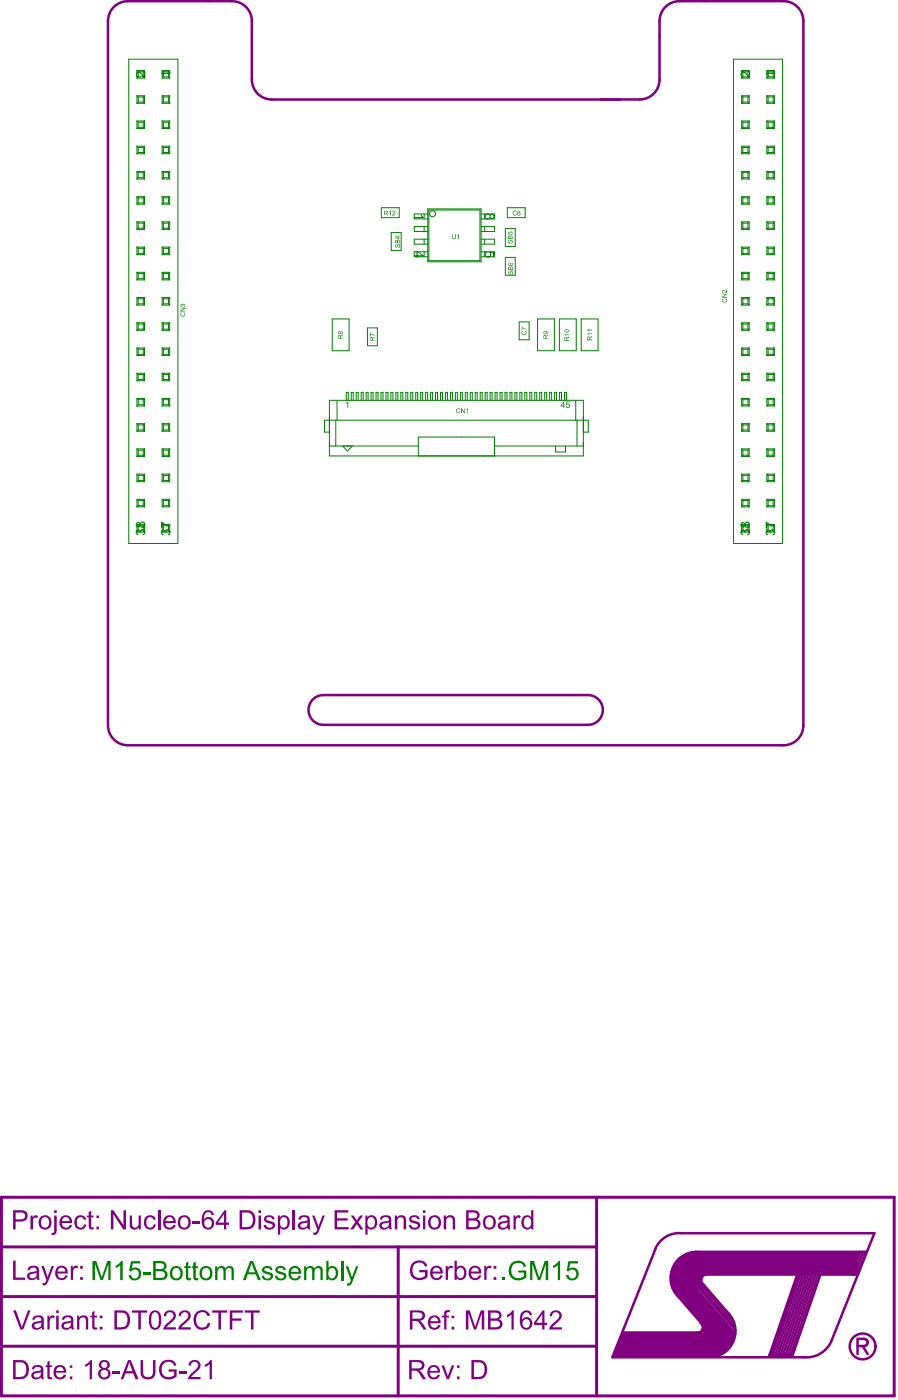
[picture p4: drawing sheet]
<svg xmlns="http://www.w3.org/2000/svg" width="301mm" height="469mm" viewBox="0 0 301 469" stroke-linecap="round" stroke-linejoin="round" font-family="sans-serif">
<g fill="#800080">
<path d="M208.5 446.6h26.1l1.5-2.5 7.3 8.4-2.5 2.4h-35.7z"/>
<path d="M228.7 420.8l4.8-1.3h54v7.7h-51.6l-2.3 5.9-4.1 4-4.6-6.1v-5.5z"/>
</g>
<path d="M.5 401.2h299.1v66.6h-299.1zM.5 417.9h199.4M133.4 417.9v49.9M199.9 401.2v66.6M.5 434.5h199.4M.5 451.2h199.4M257.8 454.2h7.8" fill="none" stroke="#800080" stroke-width="1"/>
<g fill="none" stroke="#800080" stroke-width=".85">
<path d="M219.6 418.6l-14.4 36.3h64.2M228.4 413.3h64.6l-14.3 35.9M234.3 419.5h55.7l-2.5 7.7h-12.3M287.8 419.5l-2.5 7.6M288.3 419.5l-2.5 7.7M289.2 419.5l-2.5 7.7M225.4 431.7l18 20.8M226.3 431.7l17.6 20.4M226.3 430.9l17.6 20.3M226.6 427.2h43.2M226.7 430.4l17.6 20.4M227.1 430l17.6 20.4"/>
<path d="M227.5 434.8l10.2 11.8h-29.2M227.5 429.6l17.7 20.4M227.9 429.2l17.7 20.3M228.1 422.7l17.7 20.4M228.4 428.8l17.4 20.1M228.4 427.9l17.6 20.4M228.4 427.1l17.6 20.3M228.4 424.1l17.6 20.4M228.8 426.6l17.6 20.4M228.8 425.4l17.6 20.3M235.8 430.5l7.8 9.1M267.4 426.3l-9.6 27.9"/>
<path d="M268.1 426.3l-9.5 27.7M268.5 426.3l-9.5 27.7M269.4 426.3l-9.6 27.7M270.2 426.3l-9.5 27.7M271.1 426.3l-9.6 27.7M271.9 426.3l-9.5 27.7M272.8 426.3l-9.6 27.7M273.6 426.3l-9.5 27.7M274.4 426.3l-9.5 27.7M275.2 426.3l-9.6 27.9"/>
</g>
<g fill="#800080">
<path d="M10.2 407.4h.8v.6a1.1 1.1 0 0 1 1.7-.5l-.2 .7a.99 .99 0 0 0-1.1 .1 .99 .99 0 0 0-.3 1.1v2.6h-.9z"/>
<path d="M25.8 407.6a2.04 2.04 0 0 1 3.1 1.1l-.8 .1a1.26 1.26 0 0 0-1.6-.8 1.26 1.26 0 0 0-.7 1.7 1.28 1.28 0 0 0 .8 1.7 1.28 1.28 0 0 0 1.6-1.1l.8 .1a2.09 2.09 0 0 1-2.6 1.6 2.09 2.09 0 0 1-1.5-2.6l.3-1.1z"/>
<path d="M29.7 406.2l.9-.4v1.6h.7v.6h-.7v3.2l.7 .1v.7a1.14 1.14 0 0 1-1.2-.1 1.14 1.14 0 0 1-.4-1.2v-2.7h-.6v-.6h.6z"/>
<path d="M37.1 405.6h.9l3.4 5v-5h.8v6.4h-.9l-3.3-5v5h-.9z"/>
<path d="M43.5 407.4h.7v2.5a1.17 1.17 0 0 0 1.2 1.5 1.17 1.17 0 0 0 1-1.6v-2.4h.8v4.6h-.7v-.7a1.65 1.65 0 0 1-1.9 .7 1.65 1.65 0 0 1-1.1-1.8z"/>
<path d="M49.1 407.6a2.04 2.04 0 0 1 3.1 1.1l-.8 .1a1.26 1.26 0 0 0-1.6-.8 1.26 1.26 0 0 0-.7 1.7 1.28 1.28 0 0 0 .8 1.6 1.28 1.28 0 0 0 1.6-1l.8 .1a2.08 2.08 0 0 1-2.7 1.6 2.08 2.08 0 0 1-1.3-2.8l.2-.9z"/>
<path d="M52.9 405.6h.8v6.4h-.8z"/>
<path d="M64.5 409.3h2.5v.8h-2.5z"/>
<path d="M89 407.5l.8-.2a1.69 1.69 0 0 1 2.2 1.3h-.7a1.07 1.07 0 0 0-1-.7 1.07 1.07 0 0 0-1.1 .7l.2 .3 1.2 .3a1.41 1.41 0 0 1 1.5 1.1 1.41 1.41 0 0 1-.8 1.6h-.2a2 2 0 0 1-2.6-.8l-.2-.5 .8-.1a1.16 1.16 0 0 0 1.1 .9 1.16 1.16 0 0 0 1.2-.9l-1.3-.5a1.41 1.41 0 0 1-1.4-2z"/>
<path d="M98 405.6h.9v6.4h-.9z"/>
<path d="M104.6 407.4h.8l1.3 3.7 1.4-3.7h.7l-2.1 5.5a1.25 1.25 0 0 1-1.7 .9l-.1-.8a1.02 1.02 0 0 0 1.4-1z"/>
<path d="M112.1 405.6h4.6v.8h-3.7v1.9h3.5v.8h-3.5v2.2h3.9v.7h-4.8z"/>
<path d="M117.5 407.4h1l1.1 1.6 1.1-1.6h1l-1.6 2.2 1.6 2.4h-1l-1.1-1.8-1.2 1.8h-1l1.6-2.4z"/>
<path d="M132.3 407.4h.8v.6a1.64 1.64 0 0 1 1.9-.7 1.64 1.64 0 0 1 1.1 1.8v2.9h-.8v-2.9a1.1 1.1 0 0 0-1.3-1.1 1.1 1.1 0 0 0-.9 1.5v2.5h-.8z"/>
<path d="M137.6 407.5l.9-.2a1.69 1.69 0 0 1 2.2 1.3h-.8a1.04 1.04 0 0 0-1-.7 1.04 1.04 0 0 0-1 .8l1.1 .5a1.48 1.48 0 0 1 1.5 .6 1.48 1.48 0 0 1 .1 1.6l-.9 .5a2.11 2.11 0 0 1-2.8-1.3l.9-.1a1.11 1.11 0 0 0 1.1 .9 1.11 1.11 0 0 0 1.1-.9l-1.4-.6a1.33 1.33 0 0 1-1.4-.8 1.33 1.33 0 0 1 .4-1.6z"/>
<path d="M148.7 407.4h.7v.6a1.64 1.64 0 0 1 2-.7 1.64 1.64 0 0 1 1.1 1.8v2.9h-.8v-2.9a1.13 1.13 0 0 0-1.3-1.1 1.13 1.13 0 0 0-.9 1.5v2.5h-.8z"/>
<path d="M172.1 407.4h.6v.6a1.1 1.1 0 0 1 1.8-.5l-.2 .7a.99 .99 0 0 0-1.2 .1 .99 .99 0 0 0-.3 1.1v2.6h-.7z"/>
<path d="M147.9 457.6h.9l1.2 3.7 1.4-3.7h.8l-1.7 4.6h-.8z"/>
<path d="M149.3 439.2l1.4-.1v.7a.69 .69 0 0 0-.8 0 .69 .69 0 0 0-.3 .7v.4h.9v.6h-.9v4.1h-.7v-4.1h-.8v-.6h.8v-1.2z"/>
<path d="M156.1 439.2h1.3l1.8 5.5 1.9-5.5h1.2v6.4h-.9v-5.4l-1.8 5.4h-.8l-1.8-5.5v5.5h-.9z"/>
<path d="M169.9 440.7l.9-.5 .8-1h.6v6.4h-.8v-5l-1.5 .9z"/>
<path d="M184.8 439.6l.9-.4a1.91 1.91 0 0 1 2.4 1 1.91 1.91 0 0 1-.8 2.5l-2.1 2.1h3.1v.8h-4.2a5.1 5.1 0 0 1 2.3-3.1 1.4 1.4 0 0 0 1.1-1.4 1.4 1.4 0 0 0-1.1-1.4 1.21 1.21 0 0 0-1.4 1.4l-.9-.1z"/>
<path d="M15.9 456.4l.7-.4v1.6h.8v.6h-.8v3.1l.4 .3 .4-.1 .2 .7h-.8a.97 .97 0 0 1-.9-1.3v-2.7h-.6v-.6h.6z"/>
<path d="M28.5 457.3l1-.5 .8-1h.5v6.4h-.7v-5l-1.6 1z"/>
<path d="M37.7 459.5h2.5v.8h-2.5z"/>
<path d="M47.1 455.8h.9v3.7a1.68 1.68 0 0 0 1.6 2.1 1.68 1.68 0 0 0 1.6-2.1v-3.7h.9v3.8a2.51 2.51 0 0 1-2 2.7 2.51 2.51 0 0 1-2.9-1.8z"/>
<path d="M54.5 456.2l.5-.1a2.83 2.83 0 0 1 4.1 1.5l-.8 .2a2.24 2.24 0 0 0-2.9-1.2 2.24 2.24 0 0 0-1.2 2.8 2.48 2.48 0 0 0 4.1 1.5v-1.2h-1.8v-.8h2.7v2.5l-1.6 .8a3.4 3.4 0 0 1-4-1.7 3.4 3.4 0 0 1 .9-4.3z"/>
<path d="M60 459.5h2.5v.8h-2.5z"/>
<path d="M63.8 456.2l.5-.2a2 2 0 0 1 2.7 .8 2 2 0 0 1-.9 2.7l-2 2h3.1v.7h-4.2l.6-1.4 1.6-1.4a1.79 1.79 0 0 0 .8-2.7 1.28 1.28 0 0 0-1.3-.2 1.28 1.28 0 0 0-.8 1.2l-.7-.1z"/>
<path d="M68.7 457.3l1-.5 .8-1h.5v6.4h-.8v-5l-1.6 1z"/>
<path d="M5.2 406.4v2.2h1.8a1.17 1.17 0 0 0 1.5-1 1.17 1.17 0 0 0-1.4-1.2zM4.4 405.6l3.3 .1a1.9 1.9 0 0 1 1.6 2.2 1.9 1.9 0 0 1-2.4 1.5h-1.7v2.6h-.8z"/>
<path d="M14.1 408.3l-.3 .9a1.48 1.48 0 0 0 .3 1.8 1.48 1.48 0 0 0 1.9 .1l.4-.8a1.57 1.57 0 0 0-.2-1.7 1.57 1.57 0 0 0-1.6-.6zM13.7 407.7l.2-.2a2.31 2.31 0 0 1 2.6 .3 2.31 2.31 0 0 1 .7 2.5 2.22 2.22 0 0 1-2.9 1.6 2.22 2.22 0 0 1-1.2-3.1z"/>
<path d="M18.2 405.6h.8v.9h-.8zM18.2 407.4h.8v4.9a1.29 1.29 0 0 1-.4 1.3 1.29 1.29 0 0 1-1.4 .2l.1-.7a.66 .66 0 0 0 .8-.1 .66 .66 0 0 0 .1-.8z"/>
<path d="M21.3 408.1l-.5 1.1h2.6a1.35 1.35 0 0 0-2.1-1.1zM20.7 407.7l.8-.4h.9a2.13 2.13 0 0 1 1.7 2.6h-3.4a1.35 1.35 0 0 0 1 1.5 1.35 1.35 0 0 0 1.6-.9l.8 .2a2.22 2.22 0 0 1-2.8 1.2 2.22 2.22 0 0 1-1.3-2.8z"/>
<path d="M32.3 407.4h.9v.8h-.9zM32.3 411.1h.9v.9h-.9z"/>
<path d="M55.8 408.3l-.3 .9h2.6a1.32 1.32 0 0 0-.8-1.2 1.32 1.32 0 0 0-1.5 .3zM55.4 407.7l.7-.3a2.15 2.15 0 0 1 2.8 2.5h-3.4a1.35 1.35 0 0 0 1 1.5 1.35 1.35 0 0 0 1.6-.9l.7 .1a2.2 2.2 0 0 1-2.8 1.3 2.2 2.2 0 0 1-1.3-2.8z"/>
<path d="M60.8 408.3l-.3 .6a1.56 1.56 0 0 0 .1 1.9 1.56 1.56 0 0 0 2 .4l.3-.5a1.87 1.87 0 0 0-1.3-2.8zM60.3 407.7l.3-.2a2.23 2.23 0 0 1 3.3 2.2 2.24 2.24 0 0 1-2.7 2.3 2.24 2.24 0 0 1-1.5-3.2z"/>
<path d="M68.4 406.1a1.97 1.97 0 0 1 3.3 1.1h-.8a1.3 1.3 0 0 0-1.5-.9 1.3 1.3 0 0 0-1 1.5l-.1 .9a2.01 2.01 0 0 1 2.9-.3 2.01 2.01 0 0 1 .1 2.9 2.24 2.24 0 0 1-2.6 .5 2.24 2.24 0 0 1-1.2-2.5l.4-2.4zM68.8 408.9a1.39 1.39 0 0 0 0 2.1 1.39 1.39 0 0 0 2-.2 1.39 1.39 0 0 0-.2-1.9 1.39 1.39 0 0 0-1.8 0z"/>
<path d="M75.1 406.9l-2.1 2.8h2.1zM75.2 405.6h.6v4.1h.9v.8h-.9v1.5h-.7v-1.5h-2.8v-.8z"/>
<path d="M81.1 406.4v4.9l1.8-.1a2.13 2.13 0 0 0 1.8-3 1.76 1.76 0 0 0-2-1.8zM80.3 405.6h2.4a3.1 3.1 0 0 1 2.7 4.5v.1a2.56 2.56 0 0 1-2.7 1.8h-2.4z"/>
<path d="M86.6 405.6h.9v.9h-.9zM86.6 407.4h.9v4.6h-.9z"/>
<path d="M93.1 407.4h.7l.1 .5a1.93 1.93 0 0 1 2.4-.3 1.93 1.93 0 0 1 .8 2.2 1.94 1.94 0 0 1-1 2 1.94 1.94 0 0 1-2.2-.3v2.3h-.8zM94.5 408l-.4 .6a2 2 0 0 0 .6 2.7 1.44 1.44 0 0 0 1.6-1.8 1.34 1.34 0 0 0-1.8-1.5z"/>
<path d="M100.8 410.2a.91 .91 0 0 0 .3 1.2 .91 .91 0 0 0 1.1-.1l.7-.5 .1-1.1zM100.6 407.5l.8-.2a1.73 1.73 0 0 1 2.4 1.7v2.5l.3 .5h-.8l-.2-.6-.2 .1a1.77 1.77 0 0 1-1.8 .6 1.77 1.77 0 0 1-1.3-1.5l.4-.9 1.9-.5a.71 .71 0 0 0 .9-.6 .71 .71 0 0 0-.9-.7l-1.2 .3-.2 .6-.7-.2z"/>
<path d="M122.4 407.4h.7v.6a1.93 1.93 0 0 1 2.4-.4 1.93 1.93 0 0 1 .9 2.2 1.91 1.91 0 0 1-1 2 1.91 1.91 0 0 1-2.2-.3v2.3h-.8zM123.8 408l-.4 .6a1.65 1.65 0 0 0-.2 1.9 1.65 1.65 0 0 0 1.6 .8l.5-.3 .2-.5a2.07 2.07 0 0 0-1-2.6z"/>
<path d="M128.2 410.2l-.2 .2a.99 .99 0 0 0 .5 1.1 .99 .99 0 0 0 1.2-.2l.6-.7 .1-.9zM127.8 407.6l1.3-.3a1.51 1.51 0 0 1 2 1.7v2.3l.3 .7h-.9l-.1-.5h-.2a1.8 1.8 0 0 1-1.8 .6 1.8 1.8 0 0 1-1.3-1.4l.6-1 2-.5a.6 .6 0 0 0 .7-.5 .6 .6 0 0 0-.5-.7 1.27 1.27 0 0 0-1.9 .8l-.8-.2z"/>
<path d="M141.8 405.6h.7v.9h-.7zM141.8 407.4h.7v4.6h-.7z"/>
<path d="M144.6 408.3l-.3 .9a1.48 1.48 0 0 0 .3 1.8 1.48 1.48 0 0 0 1.9 .1l.3-.6a1.58 1.58 0 0 0 0-1.8 1.58 1.58 0 0 0-1.7-.7zM144.3 407.6l.2-.1a2.32 2.32 0 0 1 2.7 .4 2.32 2.32 0 0 1 .5 2.7 2.22 2.22 0 0 1-3 1.3 2.22 2.22 0 0 1-1.1-3.1z"/>
<path d="M157 406.4v1.9h1.7a1.01 1.01 0 0 0 1.2-1.1 1.01 1.01 0 0 0-1.3-.8zM157 409.1v2.2h1.9a1.13 1.13 0 0 0 1.3-1.2 1.13 1.13 0 0 0-1.5-1zM156.2 405.6h2.5a1.59 1.59 0 0 1 1.9 1 1.59 1.59 0 0 1-.8 2 1.8 1.8 0 0 1 1.2 2.1 1.8 1.8 0 0 1-2.1 1.3h-2.7z"/>
<path d="M163.3 408l-.6 1.1a1.55 1.55 0 0 0 .2 1.8 1.55 1.55 0 0 0 1.9 .3l.5-1.1a1.49 1.49 0 0 0-.2-1.6 1.49 1.49 0 0 0-1.5-.5zM162.5 407.7l.4-.2a2.42 2.42 0 0 1 2.7 .4l.4 .7 .2 1.1a2.24 2.24 0 0 1-2.8 2.3 2.24 2.24 0 0 1-1.4-3.4z"/>
<path d="M167.9 410.2a.82 .82 0 0 0 0 1.1 .82 .82 0 0 0 1 .1 1.4 1.4 0 0 0 1.1-1.7zM167.4 407.7l.6-.3 1-.1a1.43 1.43 0 0 1 1.8 1.7l.3 3h-.9l-.1-.6-.1 .1a1.75 1.75 0 0 1-2 .6 1.75 1.75 0 0 1-1.2-1.8l.7-.7 1.5-.4a.72 .72 0 0 0 1-.6 .72 .72 0 0 0-.9-.7l-1.1 .2-.3 .7-.8-.2z"/>
<path d="M175.6 407.5a1.87 1.87 0 0 1 2.4 .4v-2.3h.7v6.4h-.7l-.1-.5a1.99 1.99 0 0 1-2.4 .2 1.99 1.99 0 0 1-.8-2.2l.2-1.1zM176.1 408l-.6 1.2a1.47 1.47 0 0 0 .3 1.7 1.47 1.47 0 0 0 1.6 .4l.5-.7 .1-.9a1.36 1.36 0 0 0-.4-1.4 1.36 1.36 0 0 0-1.5-.3z"/>
<path d="M138 456.5v2.1h1.9a1.11 1.11 0 0 0 1.5-1 1.11 1.11 0 0 0-1.4-1.1zM137.1 455.8h3a1.76 1.76 0 0 1 2.2 1.5 1.76 1.76 0 0 1-1.9 2l1 .8 1.4 2.1h-1.1l-1-1.7a1.78 1.78 0 0 0-1.6-1.1h-1.1v2.8h-.9z"/>
<path d="M144.5 458.4l-.5 1h2.7a1.32 1.32 0 0 0-.8-1.2 1.32 1.32 0 0 0-1.4 .2zM144 457.9l.2-.1a2.19 2.19 0 0 1 2.4 0 2.19 2.19 0 0 1 .9 2.2h-3.5a1.35 1.35 0 0 0 1 1.6 1.35 1.35 0 0 0 1.7-.9l.7 .1a2.2 2.2 0 0 1-2.8 1.3 2.2 2.2 0 0 1-1.3-2.8z"/>
<path d="M153.2 457.6h.8v.8h-.8zM153.2 461.3h.8v.9h-.8z"/>
<path d="M158.8 456.6v4.9l1.6-.1a2.08 2.08 0 0 0 2-2.9 1.87 1.87 0 0 0-2.1-1.9zM158 455.8h2.4a2.94 2.94 0 0 1 2.8 3.8 2.59 2.59 0 0 1-3 2.6h-2.2z"/>
<path d="M138.2 439.8v2.1h1.9a1.11 1.11 0 0 0 1.5-1 1.11 1.11 0 0 0-1.4-1.1zM137.4 439.2h2.9a1.79 1.79 0 0 1 2.1 1.5 1.79 1.79 0 0 1-1.7 2l.8 .6 1.4 2.3h-1l-1.2-2a1.45 1.45 0 0 0-1.4-.9h-1.1v2.9h-.8z"/>
<path d="M144.8 441.7l-.6 1.1h2.6a1.31 1.31 0 0 0-2-1.1zM144 441.4l.9-.5a2.15 2.15 0 0 1 2.8 2.6h-3.5a1.35 1.35 0 0 0 1 1.5 1.35 1.35 0 0 0 1.6-.9l.8 .1a2.22 2.22 0 0 1-2.9 1.3 2.22 2.22 0 0 1-1.3-2.9z"/>
<path d="M151.3 440.9h.9v.9h-.9zM151.3 444.7h.9v.9h-.9z"/>
<path d="M164.4 439.9v2h1.6a1.02 1.02 0 0 0 1.3-1.1 1.02 1.02 0 0 0-1.4-.9zM164.4 442.6v2.2h1.8a1.13 1.13 0 0 0 1.3-1.2 1.13 1.13 0 0 0-1.4-1zM163.5 439.2h2.6a1.59 1.59 0 0 1 1.8 1 1.59 1.59 0 0 1-.7 1.9 1.8 1.8 0 0 1 1.1 2.2 1.8 1.8 0 0 1-2.1 1.3h-2.7z"/>
<path d="M175 439.7a1.98 1.98 0 0 1 3.3 1.1h-.8a1.25 1.25 0 0 0-1.5-.9 1.25 1.25 0 0 0-1 1.4l-.1 1a1.97 1.97 0 0 1 2.8-.5 1.97 1.97 0 0 1 .4 2.8 2.15 2.15 0 0 1-2.5 .9 2.15 2.15 0 0 1-1.4-2.4v-.7a3.6 3.6 0 0 1 .8-2.7zM175.4 442.5a1.37 1.37 0 0 0-.1 2 1.37 1.37 0 0 0 2 0 1.38 1.38 0 0 0 0-1.9 1.38 1.38 0 0 0-1.9-.1z"/>
<path d="M181.7 440.4l-2 2.9h2zM181.9 439.2h.6v4.1h.8v.8h-.8v1.5h-.8v-1.5h-2.8v-.8z"/>
<path d="M5.2 456.6v4.9h1.6a2.21 2.21 0 0 0 2-3 1.87 1.87 0 0 0-2-1.9zM4.4 455.8h2.4a3.1 3.1 0 0 1 2.7 4.6l-.1 .3a2.69 2.69 0 0 1-2.7 1.5h-2.3z"/>
<path d="M11.5 460.5a.85 .85 0 0 0 .1 1.1 .85 .85 0 0 0 1.1 0 1.15 1.15 0 0 0 .9-1.7zM11 458h.1a2.03 2.03 0 0 1 3.4 .9v2.8l.3 .5h-.9l-.1-.6-.2 .1a1.77 1.77 0 0 1-1.9 .6 1.77 1.77 0 0 1-1.2-1.5l.6-.9 1.6-.5a.7 .7 0 0 0 1-.6 .7 .7 0 0 0-.9-.7l-1.1 .2-.3 .6h-.8z"/>
<path d="M19.2 458.4l-.5 1h2.7a1.32 1.32 0 0 0-.8-1.2 1.32 1.32 0 0 0-1.4 .2zM18.7 457.9l.4-.1a2.09 2.09 0 0 1 2.3 0 2.09 2.09 0 0 1 .8 2.2h-3.5a1.35 1.35 0 0 0 1 1.6 1.35 1.35 0 0 0 1.7-.9l.7 .1a2.19 2.19 0 0 1-2.6 1.4 2.19 2.19 0 0 1-1.6-2.5z"/>
<path d="M23.4 457.6h.8v.8h-.8zM23.4 461.3h.8v.9h-.8z"/>
<path d="M33.9 457.4a1.05 1.05 0 0 0 2.1 0 1.05 1.05 0 0 0-2.1 0zM33.6 460.4a1.3 1.3 0 0 0 2.6 0 1.3 1.3 0 0 0-2.6 0zM33.7 456.2h.1a1.74 1.74 0 0 1 2.3-.1 1.74 1.74 0 0 1 .3 2.3l-.5 .4a1.93 1.93 0 0 1 .7 2.8 1.93 1.93 0 0 1-2.9 .3 1.71 1.71 0 0 1-.8-1.7 1.71 1.71 0 0 1 1.2-1.4 1.53 1.53 0 0 1-.4-2.6z"/>
<path d="M43.3 456.5l-1 3h2.1zM42.9 455.8h.9l2.6 6.4h-1l-.7-1.9h-2.7l-.7 1.9h-.9z"/>
</g>
<path d="M287.4 451.1h2.1l.8-.2a1.17 1.17 0 0 0 0-2l-.8-.2h-2.1v5.1M289.1 451.1l1.6 2.7" fill="none" stroke="#800080" stroke-width=".85"/>
<g fill="#800080">
<path d="M4.4 422.5h.8v5.7h3.2v.7h-4z"/>
<path d="M13.8 424.3h.9l1.3 3.7 1.3-3.7h.8l-2.2 5.6a1.19 1.19 0 0 1-1.6 .8l-.1-.8a.94 .94 0 0 0 1 0 .94 .94 0 0 0 .3-1z"/>
<path d="M23.7 424.3h.7v.7a1.14 1.14 0 0 1 1.8-.6l-.3 .7a1.04 1.04 0 0 0-1.2 .2 1.04 1.04 0 0 0-.2 1.2v2.4h-.8z"/>
<path d="M138.1 423.3l1-.6a2.85 2.85 0 0 1 4 1.6l-.8 .2a1.97 1.97 0 0 0-3.3-.8l-.6 .9a2.53 2.53 0 0 0 .7 3.3 2.53 2.53 0 0 0 3.3-.3v-1.2h-1.9v-.8h2.8v2.4l-1.7 .8a3.3 3.3 0 0 1-3.8-1.2 3.3 3.3 0 0 1 .2-4z"/>
<path d="M149.4 424.3h.6v.7a1.13 1.13 0 0 1 1.9-.6l-.3 .7a1.07 1.07 0 0 0-1.2 .2 1.07 1.07 0 0 0-.3 1.2v2.4h-.7z"/>
<path d="M162.3 424.3h.7v.7a1.14 1.14 0 0 1 1.7-.6l-.2 .7a1.04 1.04 0 0 0-1.2 .2 1.04 1.04 0 0 0-.3 1.2v2.4h-.7z"/>
<path d="M4.4 439.2h.9l2 5.6 2.1-5.6h.8l-2.4 6.4h-1z"/>
<path d="M15.9 440.9h.6v.7a1.2 1.2 0 0 1 1.9-.5l-.3 .7a.93 .93 0 0 0-1.1 0 .93 .93 0 0 0-.4 1v2.8h-.7z"/>
<path d="M25.8 440.9h.7v.7a1.64 1.64 0 0 1 2-.7 1.64 1.64 0 0 1 1.1 1.8v2.9h-.8v-3a1.13 1.13 0 0 0-1.4-1.1 1.13 1.13 0 0 0-.8 1.5v2.6h-.8z"/>
<path d="M30.9 439.7l.8-.4v1.6h.8v.6h-.8v3.2l.3 .2 .5-.1 .1 .8h-.4a1.04 1.04 0 0 1-1.3-1.4v-2.7h-.6v-.6h.6z"/>
<path d="M44.2 439.2h5.1v.7h-2.1v5.7h-.8v-5.7h-2.2z"/>
<path d="M55.5 439.6l.4-.2a1.99 1.99 0 0 1 2.8 .7 1.99 1.99 0 0 1-.9 2.8l-2 1.9h3.1v.8h-4.2l.7-1.5 1.4-1.3a1.94 1.94 0 0 0 1-2.7 1.27 1.27 0 0 0-1.4-.2 1.27 1.27 0 0 0-.7 1.2l-.8-.1z"/>
<path d="M60.5 439.6l.4-.2a1.99 1.99 0 0 1 2.8 .7 1.99 1.99 0 0 1-.9 2.8l-2 1.9h3.1v.8h-4.2l.6-1.5 1.2-1.1a2.19 2.19 0 0 0 1.4-2.7 1.28 1.28 0 0 0-1.4-.4 1.28 1.28 0 0 0-.9 1.2l-.7-.1z"/>
<path d="M66 439.6l.6-.3a2.69 2.69 0 0 1 3.8 1.6l-.8 .2a2.01 2.01 0 0 0-2.4-1.3 2.01 2.01 0 0 0-1.5 2.2v.4a2.09 2.09 0 0 0 1 2.2 2.09 2.09 0 0 0 2.4-.2l.6-1.1 .8 .3-.1 .3a2.94 2.94 0 0 1-3.6 1.6 2.94 2.94 0 0 1-2-3.4 3.8 3.8 0 0 1 1.2-2.5z"/>
<path d="M71.1 439.2h5.1v.7h-2.2v5.7h-.8v-5.7h-2.1z"/>
<path d="M77 439.2h4.4v.7h-3.6v2h3.1v.7h-3.1v3h-.8z"/>
<path d="M82 439.2h5v.7h-2.1v5.7h-.8v-5.7h-2.1z"/>
<path d="M10 427.2a.89 .89 0 0 0 .2 1.1 .89 .89 0 0 0 1.1 0l.9-.6v-1.1zM9.9 424.4l.7-.1a1.69 1.69 0 0 1 2.5 1.6v2.5l.2 .5h-.8l-.2-.6-.1 .1a1.86 1.86 0 0 1-3.2-.6l.1-.6 .5-.6 1.8-.5a.55 .55 0 0 0 .6 0 .55 .55 0 0 0 .2-.5 1.18 1.18 0 0 0-1.1-.8 1.18 1.18 0 0 0-1.1 .9l-.8-.1z"/>
<path d="M19.8 425l-.5 1.1h2.7a1.35 1.35 0 0 0-2.2-1.1zM19.2 424.7h.1a2.12 2.12 0 0 1 2.5-.2 2.12 2.12 0 0 1 .9 2.3h-3.4a1.35 1.35 0 0 0 1 1.5 1.35 1.35 0 0 0 1.6-.9l.8 .1-.1 .2a2.21 2.21 0 0 1-3 1.1 2.21 2.21 0 0 1-.9-3.1z"/>
<path d="M26.8 424.3h1v.9h-1zM26.8 428h1v.9h-1z"/>
<path d="M145.6 425l-.6 1.1h2.6a1.33 1.33 0 0 0-1.6-1.2zM144.8 424.7h.1a2.12 2.12 0 0 1 2.5-.2 2.12 2.12 0 0 1 .9 2.3h-3.3a1.35 1.35 0 0 0 1 1.5 1.35 1.35 0 0 0 1.6-.9l.7 .1a2.22 2.22 0 0 1-3 1.3 2.22 2.22 0 0 1-1-3.1z"/>
<path d="M153.6 425l-.5 .9-.1 .7a1.88 1.88 0 0 0 .9 1.7 1.8 1.8 0 0 0 1.7-1.5 1.8 1.8 0 0 0-1.1-1.9zM152.3 422.5h.8l.1 2.3a1.91 1.91 0 0 1 2.3-.2 1.91 1.91 0 0 1 .8 2.2 1.85 1.85 0 0 1-1.1 2 1.85 1.85 0 0 1-2.1-.5v.6h-.8z"/>
<path d="M158.4 425l-.5 1.1h2.6a1.35 1.35 0 0 0-2.1-1.1zM157.7 424.7h.1a2.12 2.12 0 0 1 2.5-.2 2.12 2.12 0 0 1 1 2.3h-3.5a1.35 1.35 0 0 0 1 1.5 1.35 1.35 0 0 0 1.6-.9l.9 .1-.1 .2a2.21 2.21 0 0 1-3 1.1 2.21 2.21 0 0 1-1-3.1z"/>
<path d="M165.4 424.3h.9v.9h-.9zM165.4 428h.9v.9h-.9z"/>
<path d="M11.7 443.8a.91 .91 0 0 0 .2 1.2 .91 .91 0 0 0 1.2-.1l.7-.6v-1.1zM11.5 441.1l.7-.2a1.69 1.69 0 0 1 2.5 1.6v2.6l.2 .5h-.8l-.2-.6-.1 .1a1.77 1.77 0 0 1-1.9 .5 1.77 1.77 0 0 1-1.3-1.5l.6-.9 1.7-.4a.7 .7 0 0 0 .9-.6 .7 .7 0 0 0-.8-.8l-.8 .1-.6 .9-.8-.2z"/>
<path d="M18.8 439.2h.9v.9h-.9zM18.8 440.9h.9v4.7h-.9z"/>
<path d="M21.7 443.7a.82 .82 0 0 0-.1 1.1 .82 .82 0 0 0 1.1 .2 1.43 1.43 0 0 0 1.1-1.8zM21.2 441.3l1-.5a1.69 1.69 0 0 1 2.4 1.3v2.6l.2 .9h-.8l-.1-.6-.4 .2a1.6 1.6 0 0 1-2 .4 1.6 1.6 0 0 1-.7-2l.6-.6 1.5-.2a.6 .6 0 0 0 .6 0 .6 .6 0 0 0 .3-.6 1.25 1.25 0 0 0-1.2-.8 1.25 1.25 0 0 0-1.2 1l-.7-.2z"/>
<path d="M33.4 440.9h1v.9h-1zM33.4 444.7h1v.9h-1z"/>
<path d="M39.2 439.9v4.9h1.5a2.49 2.49 0 0 0 1.8-3.8 1.74 1.74 0 0 0-1.9-1.1zM38.3 439.2h2.5a3.1 3.1 0 0 1 2.7 4.2l-.1 .2a2.49 2.49 0 0 1-2.8 2h-2.3z"/>
<path d="M51.2 440l-.5 1.2v2.4a1.25 1.25 0 0 0 1.4 1.4 1.25 1.25 0 0 0 1.1-1.6l.1-1.1a2.28 2.28 0 0 0-1.1-2.5zM50.9 439.4a2.18 2.18 0 0 1 2.3 .2 2.18 2.18 0 0 1 .8 2.2v.8a2.34 2.34 0 0 1-2.5 3 2.47 2.47 0 0 1-1.6-2.9v-.5a3.7 3.7 0 0 1 1-2.8z"/>
</g>
<g fill="none" stroke="#800080" stroke-width=".85">
<path d="M228.4 413.3a8.7 8.7 0 0 0-8.9 5.4M234.3 419.5a8.8 8.8 0 0 0-8.8 5.2 8.8 8.8 0 0 0 2 10.1M237 427.1a1.89 1.89 0 0 0-1.9 1.3 1.89 1.89 0 0 0 .7 2.1M243.6 439.6a8.8 8.8 0 0 1-3.5 15M234.7 443.3a1.82 1.82 0 0 1 .7 2.2 1.82 1.82 0 0 1-2.1 1.1M278.7 449.2a9.1 9.1 0 0 1-9.3 5.7"/>
<circle cx="289.1" cy="451.2" r="4.3"/>
</g>
<circle cx="230.9" cy="450" r=".85" fill="#800080"/>
<path d="M201.4 33.3l.1 .1M105.2 234.1a5 5 0 0 1 3.2-1.2h88.6a5 5 0 0 1 5 5 5 5 0 0 1-5 5h-88.6a5 5 0 0 1-4.7-3.3 5 5 0 0 1 1.5-5.5zM36.2 242.8v-235.8a6.7 6.7 0 0 1 6.6-6.6h34.9a6.7 6.7 0 0 1 6.7 6.6v19.7a6.7 6.7 0 0 0 6.6 6.7l123.4-.1a6.7 6.7 0 0 0 6.6-6.6v-19.7a6.7 6.7 0 0 1 6.7-6.6h34.9a6.7 6.7 0 0 1 6.6 6.6v236.1a6.7 6.7 0 0 1-6.6 6.7h-219.4M36.2 243.1a6.7 6.7 0 0 0 6.6 6.7" fill="none" stroke="#800080" stroke-width=".85"/>
<g fill="none" stroke="#008000" stroke-width=".34">
<path d="M43.2 19.8h16.4v162.3h-16.4zM245.8 19.8h16.4v162.3h-16.4zM45.9 23.6h2.5M45.9 26.2h2.5M45.9 32.1h2.5M45.9 34.6h2.5M45.9 23.6v2.6M45.9 32.1v2.5M45.9 32.1l.4 .4M45.9 23.6l.4 .5M46.3 24.1h1.7M46.3 25.8h1.7"/>
<path d="M46.3 32.5h1.7M46.3 34.2h1.7M46.3 24.1v1.7M46.3 32.5v1.7M46.3 34.2l-.4 .4M46.3 25.8l-.4 .4M48 24.1v1.7M48 32.5v1.7M48 34.2l.4 .4M48 25.8l.4 .4M48.4 23.6v2.6M48.4 32.1v2.5"/>
<path d="M48.4 32.1l-.4 .4M48.4 23.6l-.4 .5M54.3 23.6h2.6M54.3 26.2h2.6M54.3 32.1h2.6M54.3 34.6h2.6M54.3 23.6v2.6M54.3 32.1v2.5M54.3 32.1l.5 .4M54.3 23.6l.5 .5M54.8 24.1h1.6M54.8 25.8h1.6"/>
<path d="M54.8 32.5h1.6M54.8 34.2h1.6M54.8 24.1v1.7M54.8 32.5v1.7M54.8 34.2l-.5 .4M54.8 25.8l-.5 .4M56.4 24.1v1.7M56.4 32.5v1.7M56.4 34.2l.5 .4M56.4 25.8l.5 .4M56.9 23.6v2.6M56.9 32.1v2.5"/>
<path d="M56.9 32.1l-.5 .4M56.9 23.6l-.5 .5M248.5 23.6v2.6M248.5 32.1v2.5M248.5 23.6h2.6M248.5 26.2h2.6M248.5 23.6l.4 .5M248.5 32.1h2.6M248.5 34.6h2.6M248.5 32.1l.4 .4M248.9 24.1v1.7M248.9 32.5v1.7"/>
<path d="M248.9 24.1h1.7M248.9 25.8h1.7M248.9 34.2l-.4 .4M248.9 25.8l-.4 .4M248.9 32.5h1.7M248.9 34.2h1.7M250.6 24.1v1.7M250.6 32.5v1.7M250.6 25.8l.5 .4M250.6 34.2l.5 .4M251.1 23.6v2.6M251.1 32.1v2.5"/>
<path d="M251.1 32.1l-.5 .4M251.1 23.6l-.5 .5M257 23.6v2.6M257 32.1v2.5M257 23.6h2.5M257 26.2h2.5M257 23.6l.4 .5M257 32.1l.4 .4M257 32.1h2.5M257 34.6h2.5M257.4 24.1v1.7M257.4 32.5v1.7"/>
<path d="M257.4 24.1h1.7M257.4 25.8h1.7M257.4 25.8l-.4 .4M257.4 32.5h1.7M257.4 34.2h1.7M257.4 34.2l-.4 .4M259.1 24.1v1.7M259.1 32.5v1.7M259.1 25.8l.4 .4M259.1 34.2l.4 .4M259.5 23.6v2.6M259.5 32.1v2.5"/>
<path d="M259.5 23.6l-.4 .5M259.5 32.1l-.4 .4M45.9 40.5h2.5M45.9 43.1h2.5M45.9 49h2.5M45.9 51.5h2.5M45.9 57.5h2.5M45.9 60h2.5M45.9 40.5v2.6M45.9 49v2.5M45.9 57.5v2.5M45.9 57.5l.4 .4"/>
<path d="M45.9 49l.4 .4M45.9 40.5l.4 .5M46.3 41h1.7M46.3 42.7h1.7M46.3 49.4h1.7M46.3 51.1h1.7M46.3 57.9h1.7M46.3 59.6h1.7M46.3 41v1.7M46.3 49.4v1.7M46.3 57.9v1.7M46.3 59.6l-.4 .4"/>
<path d="M46.3 51.1l-.4 .4M46.3 42.7l-.4 .4M48 41v1.7M48 49.4v1.7M48 57.9v1.7M48 59.6l.4 .4M48 51.1l.4 .4M48 42.7l.4 .4M48.4 40.5v2.6M48.4 49v2.5M48.4 57.5v2.5M48.4 57.5l-.4 .4"/>
<path d="M48.4 49l-.4 .4M48.4 40.5l-.4 .5M54.3 40.5h2.6M54.3 43.1h2.6M54.3 49h2.6M54.3 51.5h2.6M54.3 57.5h2.6M54.3 60h2.6M54.3 40.5v2.6M54.3 49v2.5M54.3 57.5v2.5M54.3 57.5l.5 .4"/>
<path d="M54.3 49l.5 .4M54.3 40.5l.5 .5M54.8 41h1.6M54.8 42.7h1.6M54.8 49.4h1.6M54.8 51.1h1.6M54.8 57.9h1.6M54.8 59.6h1.6M54.8 41v1.7M54.8 49.4v1.7M54.8 57.9v1.7M54.8 59.6l-.5 .4"/>
<path d="M54.8 51.1l-.5 .4M54.8 42.7l-.5 .4M56.4 41v1.7M56.4 49.4v1.7M56.4 57.9v1.7M56.4 59.6l.5 .4M56.4 51.1l.5 .4M56.4 42.7l.5 .4M56.9 40.5v2.6M56.9 49v2.5M56.9 57.5v2.5M56.9 57.5l-.5 .4"/>
<path d="M56.9 49l-.5 .4M56.9 40.5l-.5 .5M248.5 40.5v2.6M248.5 49v2.5M248.5 57.5v2.5M248.5 40.5h2.6M248.5 43.1h2.6M248.5 40.5l.4 .5M248.5 49h2.6M248.5 51.5h2.6M248.5 49l.4 .4M248.5 57.5h2.6"/>
<path d="M248.5 60h2.6M248.5 57.5l.4 .4M248.9 41v1.7M248.9 49.4v1.7M248.9 57.9v1.7M248.9 42.7l-.4 .4M248.9 41h1.7M248.9 42.7h1.7M248.9 51.1l-.4 .4M248.9 49.4h1.7M248.9 51.1h1.7M248.9 59.6l-.4 .4"/>
<path d="M248.9 57.9h1.7M248.9 59.6h1.7M250.6 41v1.7M250.6 49.4v1.7M250.6 57.9v1.7M250.6 42.7l.5 .4M250.6 51.1l.5 .4M250.6 59.6l.5 .4M251.1 40.5v2.6M251.1 49v2.5M251.1 57.5v2.5M251.1 40.5l-.5 .5"/>
<path d="M251.1 49l-.5 .4M251.1 57.5l-.5 .4M257 40.5v2.6M257 49v2.5M257 57.5v2.5M257 40.5l.4 .5M257 40.5h2.5M257 43.1h2.5M257 49h2.5M257 51.5h2.5M257 49l.4 .4M257 57.5h2.5"/>
<path d="M257 60h2.5M257 57.5l.4 .4M257.4 41v1.7M257.4 49.4v1.7M257.4 57.9v1.7M257.4 41h1.7M257.4 42.7h1.7M257.4 42.7l-.4 .4M257.4 49.4h1.7M257.4 51.1h1.7M257.4 51.1l-.4 .4M257.4 57.9h1.7"/>
<path d="M257.4 59.6h1.7M257.4 59.6l-.4 .4M259.1 41v1.7M259.1 49.4v1.7M259.1 57.9v1.7M259.1 42.7l.4 .4M259.1 51.1l.4 .4M259.1 59.6l.4 .4M259.5 40.5v2.6M259.5 49v2.5M259.5 57.5v2.5M259.5 40.5l-.4 .5"/>
<path d="M259.5 49l-.4 .4M259.5 57.5l-.4 .4M45.9 65.9h2.5M45.9 68.4h2.5M45.9 74.4h2.5M45.9 76.9h2.5M45.9 65.9v2.5M45.9 74.4v2.5M45.9 74.4l.4 .4M45.9 65.9l.4 .4M46.3 66.3h1.7M46.3 68h1.7"/>
<path d="M46.3 74.8h1.7M46.3 76.5h1.7M46.3 66.3v1.7M46.3 74.8v1.7M46.3 76.5l-.4 .4M46.3 68l-.4 .4M48 66.3v1.7M48 74.8v1.7M48 76.5l.4 .4M48 68l.4 .4M48.4 65.9v2.5M48.4 74.4v2.5"/>
<path d="M48.4 74.4l-.4 .4M48.4 65.9l-.4 .4M54.3 65.9h2.6M54.3 68.4h2.6M54.3 74.4h2.6M54.3 76.9h2.6M54.3 74.4l.5 .4M54.3 65.9v2.5M54.3 74.4v2.5M54.3 65.9l.5 .4M54.8 66.3h1.6M54.8 68h1.6"/>
<path d="M54.8 74.8h1.6M54.8 76.5h1.6M54.8 68l-.5 .4M54.8 76.5l-.5 .4M54.8 66.3v1.7M54.8 74.8v1.7M56.4 76.5l.5 .4M56.4 66.3v1.7M56.4 74.8v1.7M56.4 68l.5 .4M56.9 65.9l-.5 .4M56.9 74.4l-.5 .4"/>
<path d="M56.9 65.9v2.5M56.9 74.4v2.5M127.8 69.6h6v3.3h-6zM131.1 77.9h3.3v6h-3.3zM142.1 71.7v1.7M142.1 75.9v1.7M143.3 71.7h-4.5v1.7h4.5M143.3 75.9h-4.5v1.7h4.5M143.3 70h17.9v17.7h-17.9zM143.7 70.4h17.1v17h-17.1zM161.2 71.7h4.5v1.7h-4.5M161.2 75.9h4.5v1.7h-4.5"/>
<path d="M162.4 71.7v1.7M162.4 75.9v1.7M169.3 76.6h3.4v6h-3.4zM170 69.6h6v3.3h-6zM248.5 65.9v2.5M248.5 74.4v2.5M248.5 65.9h2.6M248.5 68.4h2.6M248.5 65.9l.4 .4M248.5 74.4h2.6M248.5 76.9h2.6M248.5 74.4l.4 .4"/>
<path d="M248.9 66.3v1.7M248.9 74.8v1.7M248.9 68l-.4 .4M248.9 66.3h1.7M248.9 68h1.7M248.9 76.5l-.4 .4M248.9 74.8h1.7M248.9 76.5h1.7M250.6 66.3v1.7M250.6 74.8v1.7M250.6 76.5l.5 .4M250.6 68l.5 .4"/>
<path d="M251.1 65.9v2.5M251.1 74.4v2.5M251.1 65.9l-.5 .4M251.1 74.4l-.5 .4M257 65.9v2.5M257 74.4v2.5M257 65.9l.4 .4M257 65.9h2.5M257 68.4h2.5M257 74.4h2.5M257 76.9h2.5M257 74.4l.4 .4"/>
<path d="M257.4 66.3v1.7M257.4 74.8v1.7M257.4 76.5l-.4 .4M257.4 66.3h1.7M257.4 68h1.7M257.4 68l-.4 .4M257.4 74.8h1.7M257.4 76.5h1.7M259.1 66.3v1.7M259.1 74.8v1.7M259.1 68l.4 .4M259.1 76.5l.4 .4"/>
<path d="M259.5 65.9v2.5M259.5 74.4v2.5M259.5 74.4l-.4 .4M259.5 65.9l-.4 .4M45.9 85.3h2.5M45.9 82.8h2.5M45.9 93.8h2.5M45.9 91.3h2.5M45.9 99.7h2.5M45.9 82.8v2.5M45.9 91.3v2.5M45.9 99.7v2.6"/>
<path d="M45.9 99.7l.4 .4M45.9 91.3l.4 .4M45.9 82.8l.4 .4M46.3 84.9h1.7M46.3 83.2h1.7M46.3 93.4h1.7M46.3 91.7h1.7M46.3 83.2v1.7M46.3 91.7v1.7M46.3 84.9l-.4 .4M46.3 93.4l-.4 .4M48 83.2v1.7"/>
<path d="M48 91.7v1.7M48 93.4l.4 .4M48 84.9l.4 .4M48.4 82.8v2.5M48.4 91.3v2.5M48.4 99.7v2.6M48.4 82.8l-.4 .4M48.4 99.7l-.4 .4M48.4 91.3l-.4 .4M54.3 85.3h2.6M54.3 82.8h2.6M54.3 93.8h2.6"/>
<path d="M54.3 91.3h2.6M54.3 99.7h2.6M54.3 82.8l.5 .4M54.3 82.8v2.5M54.3 91.3v2.5M54.3 99.7v2.6M54.3 99.7l.5 .4M54.3 91.3l.5 .4M54.8 84.9h1.6M54.8 83.2h1.6M54.8 93.4h1.6M54.8 91.7h1.6"/>
<path d="M54.8 83.2v1.7M54.8 91.7v1.7M54.8 93.4l-.5 .4M54.8 84.9l-.5 .4M56.4 84.9l.5 .4M56.4 83.2v1.7M56.4 91.7v1.7M56.4 93.4l.5 .4M56.9 82.8v2.5M56.9 91.3v2.5M56.9 99.7v2.6M56.9 91.3l-.5 .4"/>
<path d="M56.9 99.7l-.5 .4M56.9 82.8l-.5 .4M142.1 80.2v1.6M142.1 84.4v1.6M143.3 80.2h-4.5v1.6h4.5M143.3 84.4h-4.5v1.6h4.5M161.2 80.2h4.5v1.6h-4.5M161.2 84.4h4.5v1.6h-4.5M162.4 80.2v1.6M162.4 84.4v1.6M169.3 86.3h3.4v5.9h-3.4zM248.5 82.8v2.5"/>
<path d="M248.5 91.3v2.5M248.5 99.7v2.6M248.5 99.7l.4 .4M248.5 85.3h2.6M248.5 82.8h2.6M248.5 82.8l.4 .4M248.5 93.8h2.6M248.5 91.3h2.6M248.5 91.3l.4 .4M248.5 99.7h2.6M248.9 83.2v1.7M248.9 91.7v1.7"/>
<path d="M248.9 84.9h1.7M248.9 83.2h1.7M248.9 84.9l-.4 .4M248.9 93.4l-.4 .4M248.9 93.4h1.7M248.9 91.7h1.7M250.6 83.2v1.7M250.6 91.7v1.7M250.6 84.9l.5 .4M250.6 93.4l.5 .4M251.1 82.8v2.5M251.1 91.3v2.5"/>
<path d="M251.1 99.7v2.6M251.1 82.8l-.5 .4M251.1 91.3l-.5 .4M251.1 99.7l-.5 .4M257 82.8v2.5M257 91.3v2.5M257 99.7v2.6M257 85.3h2.5M257 82.8h2.5M257 82.8l.4 .4M257 93.8h2.5M257 91.3h2.5"/>
<path d="M257 91.3l.4 .4M257 99.7h2.5M257 99.7l.4 .4M257.4 83.2v1.7M257.4 91.7v1.7M257.4 84.9h1.7M257.4 83.2h1.7M257.4 84.9l-.4 .4M257.4 93.4h1.7M257.4 91.7h1.7M257.4 93.4l-.4 .4M259.1 83.2v1.7"/>
<path d="M259.1 91.7v1.7M259.1 84.9l.4 .4M259.1 93.4l.4 .4M259.5 82.8v2.5M259.5 91.3v2.5M259.5 99.7v2.6M259.5 99.7l-.4 .4M259.5 82.8l-.4 .4M259.5 91.3l-.4 .4M45.9 116.6h2.5M45.9 119.2h2.5M45.9 108.2h2.5"/>
<path d="M45.9 110.7h2.5M45.9 102.3h2.5M45.9 108.2v2.5M45.9 116.6v2.6M45.9 108.2l.4 .4M45.9 116.6l.4 .4M46.3 117h1.7M46.3 118.7h1.7M46.3 108.6h1.7M46.3 110.3h1.7M46.3 101.8h1.7M46.3 100.1h1.7"/>
<path d="M46.3 100.1v1.7M46.3 108.6v1.7M46.3 117v1.7M46.3 101.8l-.4 .5M46.3 110.3l-.4 .4M46.3 118.7l-.4 .5M48 100.1v1.7M48 108.6v1.7M48 117v1.7M48 101.8l.4 .5M48 110.3l.4 .4M48 118.7l.4 .5"/>
<path d="M48.4 108.2v2.5M48.4 116.6v2.6M48.4 108.2l-.4 .4M48.4 116.6l-.4 .4M54.3 116.6h2.6M54.3 119.2h2.6M54.3 108.2h2.6M54.3 110.7h2.6M54.3 102.3h2.6M54.3 108.2v2.5M54.3 116.6v2.6M54.3 108.2l.5 .4"/>
<path d="M54.3 116.6l.5 .4M54.8 117h1.6M54.8 118.7h1.6M54.8 108.6h1.6M54.8 110.3h1.6M54.8 101.8h1.6M54.8 100.1h1.6M54.8 100.1v1.7M54.8 108.6v1.7M54.8 117v1.7M54.8 101.8l-.5 .5M54.8 110.3l-.5 .4"/>
<path d="M54.8 118.7l-.5 .5M56.4 100.1v1.7M56.4 108.6v1.7M56.4 117v1.7M56.4 110.3l.5 .4M56.4 101.8l.5 .5M56.4 118.7l.5 .5M56.9 108.2v2.5M56.9 116.6v2.6M56.9 108.2l-.5 .4M56.9 116.6l-.5 .4M111.3 106.9h5.7v10.6h-5.7z"/>
<path d="M123.1 109.9h3.4v6h-3.4zM174 107.9h3.3v6h-3.3zM180.1 106.9h5.7v10.6h-5.7zM187.4 106.9h5.7v10.6h-5.7zM194.8 106.9h5.6v10.6h-5.6zM248.5 108.2v2.5M248.5 116.6v2.6M248.5 116.6h2.6M248.5 119.2h2.6M248.5 116.6l.4 .4M248.5 108.2h2.6M248.5 110.7h2.6"/>
<path d="M248.5 108.2l.4 .4M248.5 102.3h2.6M248.9 100.1v1.7M248.9 108.6v1.7M248.9 117v1.7M248.9 117h1.7M248.9 118.7h1.7M248.9 118.7l-.4 .5M248.9 108.6h1.7M248.9 110.3h1.7M248.9 110.3l-.4 .4M248.9 101.8l-.4 .5"/>
<path d="M248.9 101.8h1.7M248.9 100.1h1.7M250.6 100.1v1.7M250.6 108.6v1.7M250.6 117v1.7M250.6 118.7l.5 .5M250.6 110.3l.5 .4M250.6 101.8l.5 .5M251.1 108.2v2.5M251.1 116.6v2.6M251.1 116.6l-.5 .4M251.1 108.2l-.5 .4"/>
<path d="M257 108.2v2.5M257 116.6v2.6M257 116.6h2.5M257 119.2h2.5M257 116.6l.4 .4M257 108.2h2.5M257 110.7h2.5M257 108.2l.4 .4M257 102.3h2.5M257.4 100.1v1.7M257.4 108.6v1.7M257.4 117v1.7"/>
<path d="M257.4 118.7l-.4 .5M257.4 117h1.7M257.4 118.7h1.7M257.4 110.3l-.4 .4M257.4 108.6h1.7M257.4 110.3h1.7M257.4 101.8l-.4 .5M257.4 101.8h1.7M257.4 100.1h1.7M259.1 100.1v1.7M259.1 108.6v1.7M259.1 117v1.7"/>
<path d="M259.1 118.7l.4 .5M259.1 110.3l.4 .4M259.1 101.8l.4 .5M259.5 108.2v2.5M259.5 116.6v2.6M259.5 116.6l-.4 .4M259.5 108.2l-.4 .4M45.9 133.5h2.5M45.9 136.1h2.5M45.9 125.1h2.5M45.9 127.6h2.5M45.9 125.1v2.5"/>
<path d="M45.9 133.5v2.6M45.9 125.1l.4 .4M45.9 133.5l.4 .5M46.3 134h1.7M46.3 135.6h1.7M46.3 125.5h1.7M46.3 127.2h1.7M46.3 125.5v1.7M46.3 134v1.6M46.3 127.2l-.4 .4M46.3 135.6l-.4 .5M48 125.5v1.7"/>
<path d="M48 134v1.6M48 127.2l.4 .4M48 135.6l.4 .5M48.4 125.1v2.5M48.4 133.5v2.6M48.4 125.1l-.4 .4M48.4 133.5l-.4 .5M54.3 133.5h2.6M54.3 136.1h2.6M54.3 125.1h2.6M54.3 127.6h2.6M54.3 125.1v2.5"/>
<path d="M54.3 133.5v2.6M54.3 125.1l.5 .4M54.3 133.5l.5 .5M54.8 134h1.6M54.8 135.6h1.6M54.8 125.5h1.6M54.8 127.2h1.6M54.8 125.5v1.7M54.8 134v1.6M54.8 127.2l-.5 .4M54.8 135.6l-.5 .5M56.4 125.5v1.7"/>
<path d="M56.4 134v1.6M56.4 127.2l.5 .4M56.4 135.6l.5 .5M56.9 125.1v2.5M56.9 133.5v2.6M56.9 125.1l-.5 .4M56.9 133.5l-.5 .5M110.4 134.2h85.1v18.6h-85.1zM112.9 134.2v6.6M116 134.2v-2.7h.7v2.7M117.7 134.2v-2.7h.7v2.7M119.4 134.2v-2.7h.6v2.7"/>
<path d="M121 134.2v-2.7h.7v2.7M122.7 134.2v-2.7h.7v2.7M124.4 134.2v-2.7h.6v2.7M126 134.2v-2.7h.7v2.7M127.7 134.2v-2.7h.6v2.7M129.3 134.2v-2.7h.7v2.7M131 134.2v-2.7h.7v2.7M132.7 134.2v-2.7h.6v2.7M134.3 134.2v-2.7h.7v2.7M136 134.2v-2.7h.6v2.7M137.6 134.2v-2.7h.7v2.7M139.3 134.2v-2.7h.7v2.7"/>
<path d="M141 134.2v-2.7h.6v2.7M142.6 134.2v-2.7h.7v2.7M144.3 134.2v-2.7h.7v2.7M146 134.2v-2.7h.6v2.7M147.6 134.2v-2.7h.7v2.7M149.3 134.2v-2.7h.6v2.7M150.9 134.2v-2.7h.7v2.7M152.6 134.2v-2.7h.7v2.7M154.3 134.2v-2.7h.6v2.7M155.9 134.2v-2.7h.7v2.7M157.6 134.2v-2.7h.7v2.7M159.3 134.2v-2.7h.6v2.7"/>
<path d="M160.9 134.2v-2.7h.7v2.7M162.6 134.2v-2.7h.6v2.7M164.2 134.2v-2.7h.7v2.7M165.9 134.2v-2.7h.7v2.7M167.6 134.2v-2.7h.6v2.7M169.2 134.2v-2.7h.7v2.7M170.9 134.2v-2.7h.7v2.7M172.5 134.2v-2.7h.7v2.7M174.2 134.2v-2.7h.7v2.7M175.9 134.2v-2.7h.6v2.7M177.5 134.2v-2.7h.7v2.7M179.2 134.2v-2.7h.7v2.7"/>
<path d="M180.9 134.2v-2.7h.6v2.7M182.5 134.2v-2.7h.7v2.7M184.2 134.2v-2.7h.6v2.7M185.8 134.2v-2.7h.7v2.7M187.5 134.2v-2.7h.7v2.7M189.2 134.2v-2.7h.6v2.7M192.9 134.2v6.6M248.5 125.1v2.5M248.5 133.5v2.6M248.5 133.5l.4 .5M248.5 133.5h2.6M248.5 136.1h2.6"/>
<path d="M248.5 125.1h2.6M248.5 127.6h2.6M248.5 125.1l.4 .4M248.9 125.5v1.7M248.9 134v1.6M248.9 134h1.7M248.9 135.6h1.7M248.9 135.6l-.4 .5M248.9 125.5h1.7M248.9 127.2h1.7M248.9 127.2l-.4 .4M250.6 125.5v1.7"/>
<path d="M250.6 134v1.6M250.6 135.6l.5 .5M250.6 127.2l.5 .4M251.1 125.1v2.5M251.1 133.5v2.6M251.1 133.5l-.5 .5M251.1 125.1l-.5 .4M257 125.1v2.5M257 133.5v2.6M257 133.5h2.5M257 136.1h2.5M257 133.5l.4 .5"/>
<path d="M257 125.1h2.5M257 127.6h2.5M257 125.1l.4 .4M257.4 125.5v1.7M257.4 134v1.6M257.4 135.6l-.4 .5M257.4 134h1.7M257.4 135.6h1.7M257.4 127.2l-.4 .4M257.4 125.5h1.7M257.4 127.2h1.7M259.1 125.5v1.7"/>
<path d="M259.1 134v1.6M259.1 135.6l.4 .5M259.1 127.2l.4 .4M259.5 125.1v2.5M259.5 133.5v2.6M259.5 133.5l-.4 .5M259.5 125.1l-.4 .4M45.9 142h2.5M45.9 144.5h2.5M45.9 158.9h2.5M45.9 153h2.5M45.9 150.4h2.5"/>
<path d="M45.9 142v2.5M45.9 150.4v2.6M45.9 158.9v2.5M45.9 150.4l.4 .5M45.9 142l.4 .4M45.9 158.9l.4 .4M46.3 142.4h1.7M46.3 144.1h1.7M46.3 159.3h1.7M46.3 152.6h1.7M46.3 150.9h1.7M46.3 142.4v1.7"/>
<path d="M46.3 150.9v1.7M46.3 159.3v1.7M46.3 152.6l-.4 .4M46.3 144.1l-.4 .4M48 142.4v1.7M48 150.9v1.7M48 159.3v1.7M48 152.6l.4 .4M48 144.1l.4 .4M48.4 142v2.5M48.4 150.4v2.6M48.4 158.9v2.5"/>
<path d="M48.4 150.4l-.4 .5M48.4 158.9l-.4 .4M48.4 142l-.4 .4M54.3 142h2.6M54.3 144.5h2.6M54.3 158.9h2.6M54.3 153h2.6M54.3 150.4h2.6M54.3 142v2.5M54.3 150.4v2.6M54.3 158.9v2.5M54.3 158.9l.5 .4"/>
<path d="M54.3 150.4l.5 .5M54.3 142l.5 .4M54.8 142.4h1.6M54.8 144.1h1.6M54.8 159.3h1.6M54.8 152.6h1.6M54.8 150.9h1.6M54.8 142.4v1.7M54.8 150.9v1.7M54.8 159.3v1.7M54.8 144.1l-.5 .4M54.8 152.6l-.5 .4"/>
<path d="M56.4 142.4v1.7M56.4 150.9v1.7M56.4 159.3v1.7M56.4 152.6l.5 .4M56.4 144.1l.5 .4M56.9 142v2.5M56.9 150.4v2.6M56.9 158.9v2.5M56.9 142l-.5 .4M56.9 150.4l-.5 .5M56.9 158.9l-.5 .4M110.4 144.8h-1.7v-4h88.4v4h-1.6"/>
<path d="M110.4 149.5h29.8M112.5 140.8v8.7M114.8 149.5l1.7 1.6 1.6-1.6M140.2 152.8v-6.3h25.5v6.3M165.7 149.5h29.8M186.2 149.5v2h3.3v-2M193.4 140.8v8.7M248.5 142v2.5M248.5 150.4v2.6M248.5 158.9v2.5M248.5 142h2.6M248.5 144.5h2.6"/>
<path d="M248.5 142l.4 .4M248.5 158.9h2.6M248.5 158.9l.4 .4M248.5 150.4l.4 .5M248.5 153h2.6M248.5 150.4h2.6M248.9 142.4v1.7M248.9 150.9v1.7M248.9 159.3v1.7M248.9 142.4h1.7M248.9 144.1h1.7M248.9 144.1l-.4 .4"/>
<path d="M248.9 152.6l-.4 .4M248.9 159.3h1.7M248.9 152.6h1.7M248.9 150.9h1.7M250.6 142.4v1.7M250.6 150.9v1.7M250.6 159.3v1.7M250.6 144.1l.5 .4M250.6 152.6l.5 .4M251.1 142v2.5M251.1 150.4v2.6M251.1 158.9v2.5"/>
<path d="M251.1 142l-.5 .4M251.1 150.4l-.5 .5M251.1 158.9l-.5 .4M257 142v2.5M257 150.4v2.6M257 158.9v2.5M257 142h2.5M257 144.5h2.5M257 150.4l.4 .5M257 142l.4 .4M257 158.9h2.5M257 158.9l.4 .4"/>
<path d="M257 153h2.5M257 150.4h2.5M257.4 142.4v1.7M257.4 150.9v1.7M257.4 159.3v1.7M257.4 142.4h1.7M257.4 144.1h1.7M257.4 144.1l-.4 .4M257.4 159.3h1.7M257.4 152.6l-.4 .4M257.4 152.6h1.7M257.4 150.9h1.7"/>
<path d="M259.1 142.4v1.7M259.1 150.9v1.7M259.1 159.3v1.7M259.1 144.1l.4 .4M259.1 152.6l.4 .4M259.5 142v2.5M259.5 150.4v2.6M259.5 158.9v2.5M259.5 142l-.4 .4M259.5 158.9l-.4 .4M259.5 150.4l-.4 .5M45.9 178.3h2.5"/>
<path d="M45.9 175.8h2.5M45.9 169.9h2.5M45.9 167.3h2.5M45.9 161.4h2.5M45.9 167.3v2.6M45.9 175.8v2.5M45.9 167.3l.4 .5M45.9 175.8l.4 .4M46.3 177.9h1.7M46.3 176.2h1.7M46.3 169.5h1.7M46.3 167.8h1.7"/>
<path d="M46.3 161h1.7M46.3 167.8v1.7M46.3 176.2v1.7M46.3 161l-.4 .4M46.3 169.5l-.4 .4M46.3 177.9l-.4 .4M48 167.8v1.7M48 176.2v1.7M48 161l.4 .4M48 169.5l.4 .4M48 177.9l.4 .4M48.4 167.3v2.6"/>
<path d="M48.4 175.8v2.5M48.4 167.3l-.4 .5M48.4 175.8l-.4 .4M54.3 178.3h2.6M54.3 175.8h2.6M54.3 169.9h2.6M54.3 167.3h2.6M54.3 161.4h2.6M54.3 167.3v2.6M54.3 175.8v2.5M54.3 167.3l.5 .5M54.3 175.8l.5 .4"/>
<path d="M54.8 177.9h1.6M54.8 176.2h1.6M54.8 169.5h1.6M54.8 167.8h1.6M54.8 161h1.6M54.8 167.8v1.7M54.8 176.2v1.7M54.8 161l-.5 .4M54.8 169.5l-.5 .4M54.8 177.9l-.5 .4M56.4 167.8v1.7M56.4 176.2v1.7"/>
<path d="M56.4 161l.5 .4M56.4 169.5l.5 .4M56.4 177.9l.5 .4M56.9 167.3v2.6M56.9 175.8v2.5M56.9 167.3l-.5 .5M56.9 175.8l-.5 .4M248.5 178.3h2.6M248.5 175.8h2.6M248.5 175.8l.4 .4M248.5 167.3v2.6M248.5 175.8v2.5"/>
<path d="M248.5 169.9h2.6M248.5 167.3h2.6M248.5 167.3l.4 .5M248.5 161.4h2.6M248.9 177.9h1.7M248.9 176.2h1.7M248.9 177.9l-.4 .4M248.9 167.8v1.7M248.9 176.2v1.7M248.9 169.5h1.7M248.9 167.8h1.7M248.9 169.5l-.4 .4"/>
<path d="M248.9 161h1.7M248.9 161l-.4 .4M250.6 177.9l.5 .4M250.6 167.8v1.7M250.6 176.2v1.7M250.6 169.5l.5 .4M250.6 161l.5 .4M251.1 175.8l-.5 .4M251.1 167.3v2.6M251.1 175.8v2.5M251.1 167.3l-.5 .5M257 178.3h2.5"/>
<path d="M257 175.8h2.5M257 167.3v2.6M257 175.8v2.5M257 175.8l.4 .4M257 169.9h2.5M257 167.3h2.5M257 167.3l.4 .5M257 161.4h2.5M257.4 177.9h1.7M257.4 176.2h1.7M257.4 167.8v1.7M257.4 176.2v1.7"/>
<path d="M257.4 177.9l-.4 .4M257.4 169.5l-.4 .4M257.4 169.5h1.7M257.4 167.8h1.7M257.4 161l-.4 .4M257.4 161h1.7M259.1 167.8v1.7M259.1 176.2v1.7M259.1 177.9l.4 .4M259.1 169.5l.4 .4M259.1 161l.4 .4M259.5 167.3v2.6"/>
<path d="M259.5 175.8v2.5M259.5 175.8l-.4 .4M259.5 167.3l-.4 .5"/>
</g>
<g fill="#008000">
<path d="M196.7 111.7h1.6v.2h-1.2l.2 .4h-.2z"/>
<path d="M196.7 110.5h1.6v.2h-1.2l.2 .3-.2 .1z"/>
<path d="M130.8 70.6h.2v1.6h-.3v-1.2l-.3 .2z"/>
<path d="M131.6 70.7a.56 .56 0 0 1 .8 .2 .56 .56 0 0 1-.4 .8l-.4 .3 .9 .2h-1.1l.3-.5a.5 .5 0 0 0 .4-.4 .5 .5 0 0 0-.2-.6l-.4 .4z"/>
<path d="M151.6 78.5l.1 1a.43 .43 0 0 0 .4 .5 .43 .43 0 0 0 .5-.5v-1h.2v1a.63 .63 0 0 1-.7 .6 .63 .63 0 0 1-.5-.6z"/>
<path d="M153.3 78.8l.5-.3v1.6h-.2v-1.2l-.4 .2z"/>
<path d="M162.6 84.5l.7-.2v.3a.69 .69 0 0 0-.5 .9 .69 .69 0 0 0 1 .4 .69 .69 0 0 0 .2-1.2v-.4l1.7 .3v1.6h-.5v-1.2l-.8-.2 .1 .2a1.04 1.04 0 0 1-1.2 1.3 1.04 1.04 0 0 1-.7-1.6z"/>
<path d="M138.8 72.7h2.5l-.5-.8h.5l.7 1.2h-3.2z"/>
<path d="M242.1 100.1l.3-.1v.3a.55 .55 0 0 0 0 .7 .55 .55 0 0 0 .8 0 .55 .55 0 0 0 0-.7l-.2-.1a.56 .56 0 0 1 .6 .3 .56 .56 0 0 1-.1 .6l-.8 .3a.73 .73 0 0 1-.7-.5 .73 .73 0 0 1 .1-.8z"/>
<path d="M242 98.5h1.6l-1.3 1h1.3v.2h-1.6v-.2l1.2-.9h-1.2z"/>
<path d="M242.1 97.2h.6l.6 .8v-.9h.3v1.1l-.6-.3a.43 .43 0 0 0-.3-.5 .43 .43 0 0 0-.6 .3l.3 .5a.58 .58 0 0 1-.5-.4 .58 .58 0 0 1 .2-.6z"/>
<path d="M256.6 24.3h3.2v.5h-2.5l.5 .6-.5 .1z"/>
<path d="M248.5 24.1l1-.1 1.5 1.5v-1.6h.3v2.1l-.6-.2-.6-.7a.92 .92 0 0 0-1.6-.3l.1 .6 .6 .2-.1 .3h-.5l-.5-.7z"/>
<path d="M248.3 177.7a.78 .78 0 0 1 1.3 .2l.1-.2a1.01 1.01 0 0 1 1.6 .3 1.01 1.01 0 0 1-.9 1.4v-.4a.64 .64 0 0 0 .5-.8 .64 .64 0 0 0-.8-.5 .64 .64 0 0 0-.4 .9l-.3-.1a.53 .53 0 0 0-.5-.6 .53 .53 0 0 0-.5 .6 .53 .53 0 0 0 .6 .5l-.1 .3a1 1 0 0 1-.6-1.6z"/>
<path d="M256.9 177.6a.73 .73 0 0 1 1.1 .3 1.01 1.01 0 0 1 1.8 .1 1.01 1.01 0 0 1-.9 1.5v-.5a.66 .66 0 0 0 .6-.7 .66 .66 0 0 0-.9-.6 .66 .66 0 0 0-.4 .9h-.3a.54 .54 0 0 0-.4-.7 .54 .54 0 0 0-.7 .5 .54 .54 0 0 0 .6 .6l-.1 .4a.97 .97 0 0 1-.8-.8 .97 .97 0 0 1 .4-1z"/>
<path d="M256.6 174.8l1.7 .9 1.4 .4v.4l-1.2-.2-1.5-1v1.6h-.4z"/>
<path d="M153.2 136.9h.9l.2 .4-.3 .1a.58 .58 0 0 0-.9-.1 .58 .58 0 0 0 .2 .9l.4 .1 .4-.4a.56 .56 0 0 1-.3 .6 .56 .56 0 0 1-.7-.2 .94 .94 0 0 1 .1-1.4z"/>
<path d="M154.5 136.9h.3l.8 1.2 .2-1.2v1.6h-.3l-.7-1.3v1.3h-.3z"/>
<path d="M156.2 137.2l.6-.3v1.6l-.2-1.3-.3 .2z"/>
<path d="M189.9 134.6h1v.2h-.8l-.1 .6 .7-.1 .4 .6a.73 .73 0 0 1-.6 .8 .73 .73 0 0 1-.9-.5l.3-.1a.47 .47 0 0 0 .7 .2 .47 .47 0 0 0 0-.8 .47 .47 0 0 0-.7 .3l-.3-.1z"/>
<path d="M116 135l.7-.4v2.1h-.3v-1.7l-.5 .3z"/>
<path d="M174.9 111l.4-.1a.59 .59 0 0 0-.2 .8 .59 .59 0 0 0 .8 .2 .59 .59 0 0 0 .1-.8l-.1-.3a.79 .79 0 0 1 .4 1 .79 .79 0 0 1-.9 .5 .79 .79 0 0 1-.6-.9z"/>
<path d="M174.9 109.6l1.5 .8-1.4-.5-.1 .8z"/>
<path d="M170.5 90.9l.3 .1a.34 .34 0 0 0-.4 .2 .34 .34 0 0 0 .1 .5 .34 .34 0 0 0 .5-.2 .54 .54 0 0 1 .4-.6 .54 .54 0 0 1 .6 .4 .54 .54 0 0 1-.4 .7l-.2-.1a.37 .37 0 0 0 .4-.5 .37 .37 0 0 0-.6-.2 .57 .57 0 0 1-.3 .8 .57 .57 0 0 1-.7-.4 .57 .57 0 0 1 .3-.7z"/>
<path d="M170.4 80.5h.2a.49 .49 0 0 0-.3 .4 .49 .49 0 0 0 .3 .5l.3-.5a.43 .43 0 0 1 .4-.5 .43 .43 0 0 1 .4 .5v.5l-.3 .3-.2-.2a.39 .39 0 0 0 .5-.5 .39 .39 0 0 0-.6-.2l-.1 .3a.48 .48 0 0 1-.8 .3 .48 .48 0 0 1 .2-.8z"/>
<path d="M170.2 77.7l.2 .7h.4a.57 .57 0 0 1 .2-.7 .57 .57 0 0 1 .8 .1 .57 .57 0 0 1-.2 .8l-.3 .1v-.3a.32 .32 0 0 0 .1-.5 .32 .32 0 0 0-.5 0 .32 .32 0 0 0 .2 .5l-.9 .1z"/>
<path d="M132.6 81.9l.3-.1v.3a.32 .32 0 0 0-.4 .4 .32 .32 0 0 0 .6 .1 .56 .56 0 0 1 .6-.8 .56 .56 0 0 1 .3 1l-.3 .3-.2-.3a.39 .39 0 0 0 .4-.4 .39 .39 0 0 0-.6-.2 .51 .51 0 0 1-.2 .7 .51 .51 0 0 1-.7-.4z"/>
<path d="M60.7 104.7l.3 .2a.56 .56 0 0 0-.1 .8 .56 .56 0 0 0 .7 .1 .56 .56 0 0 0 .2-.7l-.3-.2 .1-.3a.76 .76 0 0 1 .2 1.1 .76 .76 0 0 1-1.1 .1 .76 .76 0 0 1 0-1.1z"/>
<path d="M60.5 103.1h1.6v.3l-1.3 .8h1.3v.2h-1.6v-.3l1.2-.8h-1.2z"/>
<path d="M60.6 101.9h.4l.2 .2a.49 .49 0 0 1 .9 0 .49 .49 0 0 1-.5 .8v-.3a.31 .31 0 0 0 .3-.4 .31 .31 0 0 0-.4-.2 .31 .31 0 0 0-.2 .5h-.2a.28 .28 0 0 0-.2-.4 .28 .28 0 0 0-.3 .2 .28 .28 0 0 0 .3 .3v.3a.52 .52 0 0 1-.5-.4 .52 .52 0 0 1 .2-.6z"/>
<path d="M54.3 177.6a.73 .73 0 0 1 1.1 .3 1.01 1.01 0 0 1 1.7 .1 1.01 1.01 0 0 1-.9 1.5v-.5a.66 .66 0 0 0 .6-.7 .66 .66 0 0 0-.8-.6 .66 .66 0 0 0-.4 .9h-.4a.54 .54 0 0 0-.4-.7 .54 .54 0 0 0-.6 .5 .54 .54 0 0 0 .6 .6l-.1 .4a.97 .97 0 0 1-.8-.8 .97 .97 0 0 1 .4-1z"/>
<path d="M54 174.8l1.6 .9 1.5 .4v.4l-1.2-.2-1.5-1v1.6h-.4z"/>
<path d="M45.7 177.7a.78 .78 0 0 1 1.2 .2 1 1 0 0 1 1.8 0 1 1 0 0 1-.9 1.5v-.4a.64 .64 0 0 0 .5-.8 .64 .64 0 0 0-.9-.5 .64 .64 0 0 0-.3 .9l-.3-.1a.53 .53 0 0 0-.5-.6 .53 .53 0 0 0-.6 .6 .53 .53 0 0 0 .7 .5l-.1 .3a1 1 0 0 1-.6-1.6z"/>
<path d="M45.8 24.1l1.1-.1 1.5 1.5v-1.6h.3v2.1l-.7-.2-.6-.7a.92 .92 0 0 0-1.6-.3l.1 .6 .6 .2-.1 .3h-.5l-.4-.7z"/>
<path d="M54 24.3h3.2v.5h-2.5l.4 .6-.4 .1z"/>
<path d="M172.2 70.7a.7 .7 0 0 1 1 .4h-.2a.57 .57 0 0 0-.8-.1 .57 .57 0 0 0 0 .8 .57 .57 0 0 0 .8 0v-.1a.56 .56 0 0 1-.3 .6 .56 .56 0 0 1-.7-.2v-.1a1.05 1.05 0 0 1 .2-1.3z"/>
<path d="M123.9 111.7l1.6 .7-1.3-.5v.8h-.3z"/>
<path d="M189.1 111.9h1.6v.2h-1.2l.2 .4h-.2z"/>
<path d="M31 422.6h1.3l1.8 5.5 1.9-5.5h1.1v6.4h-.8v-5.3l-1.9 5.3h-.7l-1.9-5.4v5.4h-.8z"/>
<path d="M38.8 424.1l1.1-.7 .7-.8h.5v6.4h-.8v-5l-1.5 1z"/>
<path d="M43.9 422.7h3.1v.7h-2.5l-.3 1.8a2.14 2.14 0 0 1 3.2 1.4 2.14 2.14 0 0 1-2.6 2.5 1.73 1.73 0 0 1-1.7-1.8h.8a1.37 1.37 0 0 0 1.8 1.1 1.37 1.37 0 0 0 .7-2 1.34 1.34 0 0 0-1.1-.9 1.34 1.34 0 0 0-1.3 .6l-.8-.1z"/>
<path d="M48 426.3h2.4v.8h-2.4z"/>
<path d="M62.3 423.3l.8-.5v1.6h.8v.6h-.8v2.9l.1 .4h.7v.7a1.11 1.11 0 0 1-1.3-.1 1.11 1.11 0 0 1-.3-1.2v-2.7h-.6v-.6h.6z"/>
<path d="M64.8 423.3l.8-.5v1.6h.8v.6h-.8v3.2l.8 .1v.7l-.5 .1a1.1 1.1 0 0 1-1.1-1.4v-2.7h-.5v-.6h.5z"/>
<path d="M72.1 424.4h.7v.6l.1-.1a1.56 1.56 0 0 1 2.7 .2 1.46 1.46 0 0 1 1.6-.8 1.46 1.46 0 0 1 1.2 1.5v3.2h-.8v-2.9a.99 .99 0 0 0-.9-1.2 .99 .99 0 0 0-1.1 1.2v2.9h-.7v-2.9a1.04 1.04 0 0 0-1.2-1.1 1.04 1.04 0 0 0-.8 1.4v2.6h-.8z"/>
<path d="M88.1 424.7l.8-.3a1.79 1.79 0 0 1 2.5 1.1l-.8 .2a1.07 1.07 0 0 0-1-.7 1.07 1.07 0 0 0-1 .6l.4 .5 1.1 .2a1.43 1.43 0 0 1 1.4 1.7 1.43 1.43 0 0 1-1.8 1.1 1.84 1.84 0 0 1-2.1-1.4l.9-.2a1.1 1.1 0 0 0 1.1 1 1.1 1.1 0 0 0 1.1-1l-1.2-.5a1.39 1.39 0 0 1-1.5-.7 1.39 1.39 0 0 1 .1-1.6z"/>
<path d="M92.6 424.7l.8-.3a1.79 1.79 0 0 1 2.4 1.1l-.7 .2a1.07 1.07 0 0 0-1-.7 1.07 1.07 0 0 0-1.1 .6l.5 .5 1.1 .2a1.43 1.43 0 0 1 1.4 1.7 1.43 1.43 0 0 1-1.9 1.1 1.84 1.84 0 0 1-2-1.4l.8-.2a1.14 1.14 0 0 0 1.1 1 1.14 1.14 0 0 0 1.2-1l-1.4-.5a1.36 1.36 0 0 1-1.3-2z"/>
<path d="M101.9 424.4h.7v.6a1.54 1.54 0 0 1 2.7 .1l.1-.1a1.48 1.48 0 0 1 1.7-.7 1.48 1.48 0 0 1 1.1 1.5v3.2h-.8v-2.9a.98 .98 0 0 0-.9-1.1 .98 .98 0 0 0-1 1.1l-.1 2.9h-.8v-2.9a.99 .99 0 0 0-1.1-1.1 .99 .99 0 0 0-.8 1.2v2.8h-.8z"/>
<path d="M114.2 422.6h.9v6.4h-.9z"/>
<path d="M115.8 424.4h.9l1.2 3.8 1.4-3.8h.8l-2.2 5.8a1.3 1.3 0 0 1-1.6 .6l-.1-.8a.94 .94 0 0 0 1-.1 .94 .94 0 0 0 .3-.9z"/>
<path d="M168.4 428.1h.8v.9h-.8z"/>
<path d="M171.5 423.3a2.93 2.93 0 0 1 4.8 1.1l-.8 .2-.1-.4a2.27 2.27 0 0 0-2.9-.7 2.27 2.27 0 0 0-1.1 2.8 2.48 2.48 0 0 0 4.1 1.4v-1.2h-1.8v-.7h2.7l-.2 2.5a3.4 3.4 0 0 1-4.9-.1 3.4 3.4 0 0 1 .2-4.9z"/>
<path d="M177.6 422.6h1.3l1.8 5.5 1.8-5.5h1.2v6.4h-.8v-5.3l-1.9 5.3h-.7l-1.9-5.4v5.4h-.8z"/>
<path d="M185.3 424.2l1.2-.8 .7-.8h.5v6.4h-.8v-5l-1.6 1z"/>
<path d="M190.5 422.7h3.2v.7h-2.6l-.4 1.8a2.15 2.15 0 0 1 3.3 1.8 2.15 2.15 0 0 1-3.2 1.9l-.6-.3-.5-.9v-.4h.9a1.35 1.35 0 0 0 1.9 1 1.35 1.35 0 0 0 .4-2.1 1.33 1.33 0 0 0-1.1-.7 1.33 1.33 0 0 0-1.2 .6l-.7-.1z"/>
<path d="M197.1 112.9l-.2 .9h.6l-.1-.8zM197 112.8h.4l.3 .4 .6-.6v.2l-.6 .6v.4h.6v.2h-1.6v-.9z"/>
<path d="M128.8 70.8v.5h.9l-.1-.5zM128.7 70.7h.7a.43 .43 0 0 1 .5 .3 .43 .43 0 0 1-.4 .5l.5 .7h-.2l-.5-.7h-.5l-.1 .7z"/>
<path d="M164.3 72.5a.51 .51 0 0 0 1 0 .51 .51 0 0 0-1 0zM162.7 72.6a.65 .65 0 0 0 1.3 0 .65 .65 0 0 0-1.3 0zM162.8 71.7a.9 .9 0 0 1 1.4 .4 .8 .8 0 0 1 1.2-.1 .8 .8 0 0 1 0 1.2 .8 .8 0 0 1-1.2-.2 1.01 1.01 0 0 1-1.6 .3 1.01 1.01 0 0 1 .2-1.6z"/>
<path d="M140 84.5v1h1.4zM139.6 84.2h.4l2 1.4v.4h-2v.4h-.4v-.4h-.8v-.5h.8z"/>
<path d="M248.4 175.8a.55 .55 0 0 0 1.1 0 .55 .55 0 0 0-1.1 0zM249.7 175.8a.7 .7 0 0 0 1.4 0 .7 .7 0 0 0-1.4 0zM248.4 175.1a.79 .79 0 0 1 1.2 .3 1.01 1.01 0 0 1 1.7 0 1.01 1.01 0 0 1-.9 1.5l-.5-.1-.3-.5a.86 .86 0 0 1-1.3 .2 .86 .86 0 0 1 .1-1.3z"/>
<path d="M188.8 135l-.7 .9h.7zM188.9 134.6l.1 1.3h.4v.3h-.4v.5h-.2v-.5h-.9z"/>
<path d="M170.6 89.6l-.1 .7h.5v-.6zM171.3 89.5l-.2 .8h.6v-.6zM170.4 89.5l.3-.2 .4 .3a.45 .45 0 0 1 .5-.3 .45 .45 0 0 1 .3 .6v.6h-1.6z"/>
<path d="M170.5 88.1h.2a.46 .46 0 0 0-.2 .5 .46 .46 0 0 0 .6 .3 .53 .53 0 0 1 .2-.8 .53 .53 0 0 1 .7 .5 .53 .53 0 0 1-.7 .5h-.2a.59 .59 0 0 1-.7-.2 .59 .59 0 0 1 .1-.8zM171.1 88.6a.32 .32 0 0 0 .6 0 .32 .32 0 0 0-.6 0z"/>
<path d="M170.5 79.2l-.1 .7h.4v-.6zM171.1 79.1l-.1 .8h.6l-.1-.8zM170.3 79l.3-.1 .3 .3a.44 .44 0 0 1 .5-.3 .44 .44 0 0 1 .3 .6v.6h-1.6z"/>
<path d="M132.6 80.6v.7h.5v-.6zM133.4 80.6l-.1 .7h.5l-.1-.7zM132.6 80.5l.4-.1 .1 .2a.44 .44 0 0 1 .6-.2 .44 .44 0 0 1 .3 .5v.6h-1.6z"/>
<path d="M132.7 79.5l.8 .5v-.5zM132.4 79.3h1.1l.2-.3 .3 .5h-.3l-.2 .7z"/>
<path d="M45.8 175.8a.53 .53 0 0 0 1 0 .53 .53 0 0 0-1 0zM47.1 175.8a.7 .7 0 0 0 1.4 0 .7 .7 0 0 0-1.4 0zM45.8 175.1a.79 .79 0 0 1 1.1 .3 1.01 1.01 0 0 1 1.8 0 1.01 1.01 0 0 1-.9 1.5l-.5-.1-.4-.5a.86 .86 0 0 1-1.3 .2 .86 .86 0 0 1 .2-1.3z"/>
<path d="M173.7 70.7h.6l.1 .3h-.2a.37 .37 0 0 0-.6-.1 .37 .37 0 0 0 0 .5 .53 .53 0 0 1 .8 .2 .53 .53 0 0 1-.5 .8 .53 .53 0 0 1-.5-.7v-.8zM173.6 71.7a.35 .35 0 0 0 .7 0 .35 .35 0 0 0-.7 0z"/>
<path d="M124.2 113.2l-.1 .8h.5v-.7zM124.2 112.9l.5 .1 .2 .4 .6-.6v.3l-.6 .4v.5l.6 .2h-1.6v-1z"/>
<path d="M113.6 112.5l-.1 .9h.5v-.8zM113.5 112.3h.4l.3 .4 .7-.5-.8 .9v.3l.8 .1h-1.6z"/>
<path d="M113.5 111.5a.25 .25 0 0 0 .5 0 .25 .25 0 0 0-.5 0zM114.1 111.5a.3 .3 0 0 0 .6 0 .3 .3 0 0 0-.6 0zM113.5 111.1l.5 .1a.5 .5 0 0 1 .7-.1 .5 .5 0 0 1 0 .8 .5 .5 0 0 1-.7-.2 .43 .43 0 0 1-.7 0 .43 .43 0 0 1 .2-.6z"/>
<path d="M182.4 112.5l-.1 .9h.5v-.8zM182.3 112.3h.4l.3 .4 .7-.5v.2l-.7 .6v.4l.7 .1h-1.6z"/>
<path d="M182.3 111.5a.35 .35 0 0 0 .7 0 .35 .35 0 0 0-.7 0zM182.3 111.1l.5-.1a.57 .57 0 0 1 .8 .2 .57 .57 0 0 1-.3 .8 .46 .46 0 0 0 .2-.6 .46 .46 0 0 0-.5-.2 .51 .51 0 0 1-.1 .7 .51 .51 0 0 1-.7-.1 .51 .51 0 0 1 .1-.7z"/>
<path d="M189.4 113.1l-.1 .8h.5v-.6zM189.3 112.9h.5l.2 .5 .7-.6v.2l-.7 .5v.4h.7v.3h-1.6z"/>
<path d="M189.5 110.6a.37 .37 0 0 0-.2 .5 .37 .37 0 0 0 .6 .1 .4 .4 0 0 0 .5-.1 .4 .4 0 0 0 0-.5 .4 .4 0 0 0-.5 0zM189.4 110.4h.3a.62 .62 0 0 1 1 .4 .62 .62 0 0 1-.9 .6 .55 .55 0 0 1-.7-.3 .55 .55 0 0 1 .3-.7z"/>
<path d="M52.2 423.3v2h1.6a1.02 1.02 0 0 0 1.2-1 1.02 1.02 0 0 0-1.3-1zM52.2 426.1v2.2h2a1.12 1.12 0 0 0 1.1-1.3 1.12 1.12 0 0 0-1.4-.9zM51.3 422.6l2.6 .1a1.59 1.59 0 0 1 1.8 1 1.59 1.59 0 0 1-.7 1.9 1.79 1.79 0 0 1 1 2.3 1.79 1.79 0 0 1-2.2 1.1h-2.5z"/>
<path d="M58.3 425.2l-.5 .9a1.66 1.66 0 0 0 1.6 2.3 1.89 1.89 0 0 0 1-1.8 1.89 1.89 0 0 0-1.2-1.6zM57.8 424.6h.1a2.3 2.3 0 0 1 2.7 .3 2.3 2.3 0 0 1 .5 2.7 2.19 2.19 0 0 1-2.8 1.4 2.19 2.19 0 0 1-1.3-2.9z"/>
<path d="M68 425.4l-.1 .2a1.85 1.85 0 0 0 1.2 2.9 1.84 1.84 0 0 0 1.3-1.8 1.84 1.84 0 0 0-1.4-1.7zM67.5 424.8h.1a2.24 2.24 0 0 1 3.1 .2l.4 .7 .1 .9a2.23 2.23 0 0 1-2.8 2.4 2.23 2.23 0 0 1-1.3-3.5z"/>
<path d="M84.3 423.3l-1.1 3.1h2.2zM83.8 422.6h1l2.6 6.4h-.9l-.8-1.9h-2.7l-.7 1.9h-.9z"/>
<path d="M97.9 425.3l-.4 .9h2.5a1.27 1.27 0 0 0-.7-1.2 1.27 1.27 0 0 0-1.4 .3zM97.3 424.8l.7-.4a2.1 2.1 0 0 1 2.2 .4 2.1 2.1 0 0 1 .7 2.1h-3.5a1.34 1.34 0 0 0 1.1 1.6 1.34 1.34 0 0 0 1.5-1l.9 .2a2.22 2.22 0 0 1-2.9 1.3 2.22 2.22 0 0 1-1.2-2.9z"/>
<path d="M110.5 425.2l-.4 1a1.41 1.41 0 0 0 .1 1.7 1.41 1.41 0 0 0 1.7 .4l.4-.6a2.31 2.31 0 0 0-.7-2.7zM109.3 422.6h.8v2.3a1.96 1.96 0 0 1 2.3-.3 1.96 1.96 0 0 1 .9 2.2v.3a1.88 1.88 0 0 1-1.2 1.8 1.88 1.88 0 0 1-2.1-.5v.6h-.7z"/>
</g>
<circle cx="145" cy="71.6" r="1" fill="none" stroke="#008000" stroke-width=".34"/>
</svg>
